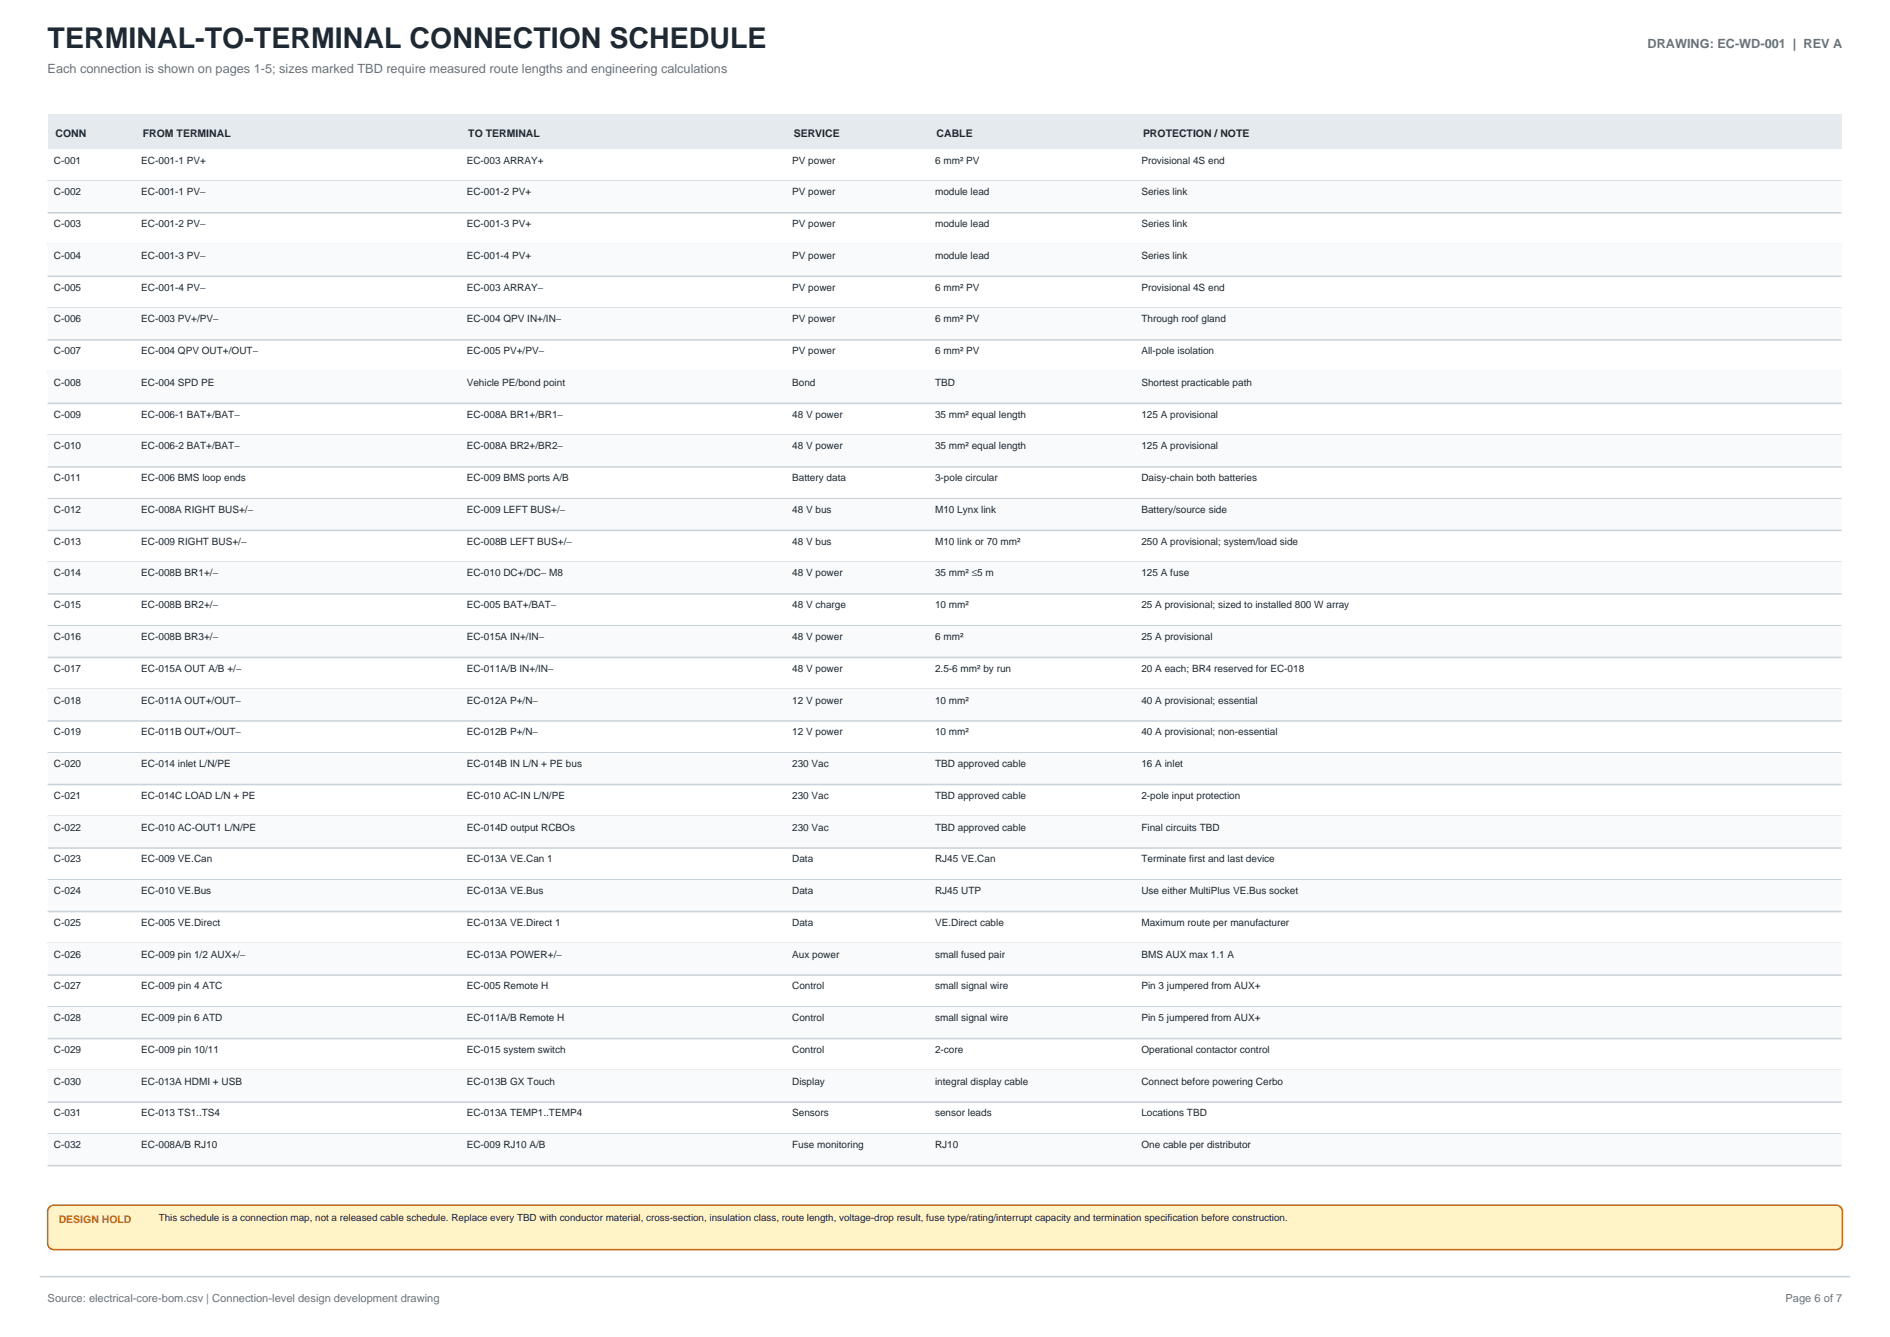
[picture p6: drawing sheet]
<svg xmlns="http://www.w3.org/2000/svg" width="420mm" height="297mm" viewBox="0 0 420 297" stroke-linecap="round" stroke-linejoin="round" font-family="sans-serif">
<defs><g id="words">
<text font-size="6.3" fill="#1e2933" x="10.6" y="10.6">TERMINAL-TO-TERMINAL CONNECTION SCHEDULE</text>
<g font-size="2.8" fill="#66737f">
<text x="366.1" y="10.6">DRAWING: EC-WD-001 | REV A</text>
<text x="10.6" y="16.2">Each connection is shown on pages 1-5; sizes marked TBD require measured route lengths and engineering calculations</text>
</g>
<g font-size="2.5" fill="#66737f">
<text x="10.6" y="289.2">Source: electrical-core-bom.csv | Connection-level design development drawing</text>
<text x="396.8" y="289.2">Page 6 of 7</text>
</g>
<g font-size="2.3" fill="#1e2933">
<text x="12.3" y="30.3">CONN</text>
<text x="31.7" y="30.3">FROM TERMINAL</text>
<text x="104.1" y="30.3">TO TERMINAL</text>
<text x="176.4" y="30.3">SERVICE</text>
<text x="208.1" y="30.3">CABLE</text>
<text x="254" y="30.3">PROTECTION / NOTE</text>
</g>
<text font-size="2.3" fill="#c76b16" x="13.1" y="271.6">DESIGN HOLD</text>
<g font-size="2.2" fill="#1e2933">
<text x="12" y="36.3">C-001</text>
<text x="31.4" y="36.3">EC-001-1 PV+</text>
<text x="103.7" y="36.3">EC-003 ARRAY+</text>
<text x="176" y="36.3">PV power</text>
<text x="207.8" y="36.3">6 mm² PV</text>
<text x="253.6" y="36.3">Provisional 4S end</text>
<text x="12" y="43.4">C-002</text>
<text x="31.4" y="43.4">EC-001-1 PV−</text>
<text x="103.7" y="43.4">EC-001-2 PV+</text>
<text x="176" y="43.4">PV power</text>
<text x="207.8" y="43.4">module lead</text>
<text x="253.6" y="43.4">Series link</text>
<text x="12" y="50.4">C-003</text>
<text x="31.4" y="50.4">EC-001-2 PV−</text>
<text x="103.7" y="50.4">EC-001-3 PV+</text>
<text x="176" y="50.4">PV power</text>
<text x="207.8" y="50.4">module lead</text>
<text x="253.6" y="50.4">Series link</text>
<text x="12" y="57.5">C-004</text>
<text x="31.4" y="57.5">EC-001-3 PV−</text>
<text x="103.7" y="57.5">EC-001-4 PV+</text>
<text x="176" y="57.5">PV power</text>
<text x="207.8" y="57.5">module lead</text>
<text x="253.6" y="57.5">Series link</text>
<text x="12" y="64.6">C-005</text>
<text x="31.4" y="64.6">EC-001-4 PV−</text>
<text x="103.7" y="64.6">EC-003 ARRAY−</text>
<text x="176" y="64.6">PV power</text>
<text x="207.8" y="64.6">6 mm² PV</text>
<text x="253.6" y="64.6">Provisional 4S end</text>
<text x="12" y="71.6">C-006</text>
<text x="31.4" y="71.6">EC-003 PV+/PV−</text>
<text x="103.7" y="71.6">EC-004 QPV IN+/IN−</text>
<text x="176" y="71.6">PV power</text>
<text x="207.8" y="71.6">6 mm² PV</text>
<text x="253.6" y="71.6">Through roof gland</text>
<text x="12" y="78.7">C-007</text>
<text x="31.4" y="78.7">EC-004 QPV OUT+/OUT−</text>
<text x="103.7" y="78.7">EC-005 PV+/PV−</text>
<text x="176" y="78.7">PV power</text>
<text x="207.8" y="78.7">6 mm² PV</text>
<text x="253.6" y="78.7">All-pole isolation</text>
<text x="12" y="85.7">C-008</text>
<text x="31.4" y="85.7">EC-004 SPD PE</text>
<text x="103.7" y="85.7">Vehicle PE/bond point</text>
<text x="176" y="85.7">Bond</text>
<text x="207.8" y="85.7">TBD</text>
<text x="253.6" y="85.7">Shortest practicable path</text>
<text x="12" y="92.8">C-009</text>
<text x="31.4" y="92.8">EC-006-1 BAT+/BAT−</text>
<text x="103.7" y="92.8">EC-008A BR1+/BR1−</text>
<text x="176" y="92.8">48 V power</text>
<text x="207.8" y="92.8">35 mm² equal length</text>
<text x="253.6" y="92.8">125 A provisional</text>
<text x="12" y="99.8">C-010</text>
<text x="31.4" y="99.8">EC-006-2 BAT+/BAT−</text>
<text x="103.7" y="99.8">EC-008A BR2+/BR2−</text>
<text x="176" y="99.8">48 V power</text>
<text x="207.8" y="99.8">35 mm² equal length</text>
<text x="253.6" y="99.8">125 A provisional</text>
<text x="12" y="106.9">C-011</text>
<text x="31.4" y="106.9">EC-006 BMS loop ends</text>
<text x="103.7" y="106.9">EC-009 BMS ports A/B</text>
<text x="176" y="106.9">Battery data</text>
<text x="207.8" y="106.9">3-pole circular</text>
<text x="253.6" y="106.9">Daisy-chain both batteries</text>
<text x="12" y="113.9">C-012</text>
<text x="31.4" y="113.9">EC-008A RIGHT BUS+/−</text>
<text x="103.7" y="113.9">EC-009 LEFT BUS+/−</text>
<text x="176" y="113.9">48 V bus</text>
<text x="207.8" y="113.9">M10 Lynx link</text>
<text x="253.6" y="113.9">Battery/source side</text>
<text x="12" y="121">C-013</text>
<text x="31.4" y="121">EC-009 RIGHT BUS+/−</text>
<text x="103.7" y="121">EC-008B LEFT BUS+/−</text>
<text x="176" y="121">48 V bus</text>
<text x="207.8" y="121">M10 link or 70 mm²</text>
<text x="253.6" y="121">250 A provisional; system/load side</text>
<text x="12" y="128.1">C-014</text>
<text x="31.4" y="128.1">EC-008B BR1+/−</text>
<text x="103.7" y="128.1">EC-010 DC+/DC− M8</text>
<text x="176" y="128.1">48 V power</text>
<text x="207.8" y="128.1">35 mm² ≤5 m</text>
<text x="253.6" y="128.1">125 A fuse</text>
<text x="12" y="135.1">C-015</text>
<text x="31.4" y="135.1">EC-008B BR2+/−</text>
<text x="103.7" y="135.1">EC-005 BAT+/BAT−</text>
<text x="176" y="135.1">48 V charge</text>
<text x="207.8" y="135.1">10 mm²</text>
<text x="253.6" y="135.1">25 A provisional; sized to installed 800 W array</text>
<text x="12" y="142.2">C-016</text>
<text x="31.4" y="142.2">EC-008B BR3+/−</text>
<text x="103.7" y="142.2">EC-015A IN+/IN−</text>
<text x="176" y="142.2">48 V power</text>
<text x="207.8" y="142.2">6 mm²</text>
<text x="253.6" y="142.2">25 A provisional</text>
<text x="12" y="149.2">C-017</text>
<text x="31.4" y="149.2">EC-015A OUT A/B +/−</text>
<text x="103.7" y="149.2">EC-011A/B IN+/IN−</text>
<text x="176" y="149.2">48 V power</text>
<text x="207.8" y="149.2">2.5-6 mm² by run</text>
<text x="253.6" y="149.2">20 A each; BR4 reserved for EC-018</text>
<text x="12" y="156.3">C-018</text>
<text x="31.4" y="156.3">EC-011A OUT+/OUT−</text>
<text x="103.7" y="156.3">EC-012A P+/N−</text>
<text x="176" y="156.3">12 V power</text>
<text x="207.8" y="156.3">10 mm²</text>
<text x="253.6" y="156.3">40 A provisional; essential</text>
<text x="12" y="163.3">C-019</text>
<text x="31.4" y="163.3">EC-011B OUT+/OUT−</text>
<text x="103.7" y="163.3">EC-012B P+/N−</text>
<text x="176" y="163.3">12 V power</text>
<text x="207.8" y="163.3">10 mm²</text>
<text x="253.6" y="163.3">40 A provisional; non-essential</text>
<text x="12" y="170.4">C-020</text>
<text x="31.4" y="170.4">EC-014 inlet L/N/PE</text>
<text x="103.7" y="170.4">EC-014B IN L/N + PE bus</text>
<text x="176" y="170.4">230 Vac</text>
<text x="207.8" y="170.4">TBD approved cable</text>
<text x="253.6" y="170.4">16 A inlet</text>
<text x="12" y="177.4">C-021</text>
<text x="31.4" y="177.4">EC-014C LOAD L/N + PE</text>
<text x="103.7" y="177.4">EC-010 AC-IN L/N/PE</text>
<text x="176" y="177.4">230 Vac</text>
<text x="207.8" y="177.4">TBD approved cable</text>
<text x="253.6" y="177.4">2-pole input protection</text>
<text x="12" y="184.5">C-022</text>
<text x="31.4" y="184.5">EC-010 AC-OUT1 L/N/PE</text>
<text x="103.7" y="184.5">EC-014D output RCBOs</text>
<text x="176" y="184.5">230 Vac</text>
<text x="207.8" y="184.5">TBD approved cable</text>
<text x="253.6" y="184.5">Final circuits TBD</text>
<text x="12" y="191.6">C-023</text>
<text x="31.4" y="191.6">EC-009 VE.Can</text>
<text x="103.7" y="191.6">EC-013A VE.Can 1</text>
<text x="176" y="191.6">Data</text>
<text x="207.8" y="191.6">RJ45 VE.Can</text>
<text x="253.6" y="191.6">Terminate first and last device</text>
<text x="12" y="198.6">C-024</text>
<text x="31.4" y="198.6">EC-010 VE.Bus</text>
<text x="103.7" y="198.6">EC-013A VE.Bus</text>
<text x="176" y="198.6">Data</text>
<text x="207.8" y="198.6">RJ45 UTP</text>
<text x="253.6" y="198.6">Use either MultiPlus VE.Bus socket</text>
<text x="12" y="205.7">C-025</text>
<text x="31.4" y="205.7">EC-005 VE.Direct</text>
<text x="103.7" y="205.7">EC-013A VE.Direct 1</text>
<text x="176" y="205.7">Data</text>
<text x="207.8" y="205.7">VE.Direct cable</text>
<text x="253.6" y="205.7">Maximum route per manufacturer</text>
<text x="12" y="212.7">C-026</text>
<text x="31.4" y="212.7">EC-009 pin 1/2 AUX+/−</text>
<text x="103.7" y="212.7">EC-013A POWER+/−</text>
<text x="176" y="212.7">Aux power</text>
<text x="207.8" y="212.7">small fused pair</text>
<text x="253.6" y="212.7">BMS AUX max 1.1 A</text>
<text x="12" y="219.8">C-027</text>
<text x="31.4" y="219.8">EC-009 pin 4 ATC</text>
<text x="103.7" y="219.8">EC-005 Remote H</text>
<text x="176" y="219.8">Control</text>
<text x="207.8" y="219.8">small signal wire</text>
<text x="253.6" y="219.8">Pin 3 jumpered from AUX+</text>
<text x="12" y="226.8">C-028</text>
<text x="31.4" y="226.8">EC-009 pin 6 ATD</text>
<text x="103.7" y="226.8">EC-011A/B Remote H</text>
<text x="176" y="226.8">Control</text>
<text x="207.8" y="226.8">small signal wire</text>
<text x="253.6" y="226.8">Pin 5 jumpered from AUX+</text>
<text x="12" y="233.9">C-029</text>
<text x="31.4" y="233.9">EC-009 pin 10/11</text>
<text x="103.7" y="233.9">EC-015 system switch</text>
<text x="176" y="233.9">Control</text>
<text x="207.8" y="233.9">2-core</text>
<text x="253.6" y="233.9">Operational contactor control</text>
<text x="12" y="240.9">C-030</text>
<text x="31.4" y="240.9">EC-013A HDMI + USB</text>
<text x="103.7" y="240.9">EC-013B GX Touch</text>
<text x="176" y="240.9">Display</text>
<text x="207.8" y="240.9">integral display cable</text>
<text x="253.6" y="240.9">Connect before powering Cerbo</text>
<text x="12" y="248">C-031</text>
<text x="31.4" y="248">EC-013 TS1..TS4</text>
<text x="103.7" y="248">EC-013A TEMP1..TEMP4</text>
<text x="176" y="248">Sensors</text>
<text x="207.8" y="248">sensor leads</text>
<text x="253.6" y="248">Locations TBD</text>
<text x="12" y="255.1">C-032</text>
<text x="31.4" y="255.1">EC-008A/B RJ10</text>
<text x="103.7" y="255.1">EC-009 RJ10 A/B</text>
<text x="176" y="255.1">Fuse monitoring</text>
<text x="207.8" y="255.1">RJ10</text>
<text x="253.6" y="255.1">One cable per distributor</text>
<text x="35.3" y="271.2">This schedule is a connection map, not a released cable schedule. Replace every TBD with conductor material, cross-section, insulation class, route length, voltage-drop result, fuse type/rating/interrupt capacity and termination specification before construction.</text>
</g>
</g></defs>
<path d="M8.8 283.6h402.4" fill="none" stroke="#cbd3da" stroke-width=".35"/>
<path d="M10.6 25.4h398.6v7.8h-398.6z" fill-rule="evenodd" fill="#e5eaee"/>
<path d="M10.6 40.2h398.6" fill="none" stroke="#cbd3da" stroke-width=".35"/>
<path d="M10.6 40.2h398.6v7.1h-398.6z" fill-rule="evenodd" fill="#f8fafb"/>
<path d="M10.6 47.3h398.6M10.6 54.3h398.6" fill="none" stroke="#cbd3da" stroke-width=".35"/>
<path d="M10.6 54.3h398.6v7.1h-398.6z" fill-rule="evenodd" fill="#f8fafb"/>
<path d="M10.6 61.4h398.6M10.6 68.4h398.6" fill="none" stroke="#cbd3da" stroke-width=".35"/>
<path d="M10.6 68.4h398.6v7.1h-398.6z" fill-rule="evenodd" fill="#f8fafb"/>
<path d="M10.6 75.5h398.6M10.6 82.5h398.6" fill="none" stroke="#cbd3da" stroke-width=".35"/>
<path d="M10.6 82.5h398.6v7.1h-398.6z" fill-rule="evenodd" fill="#f8fafb"/>
<path d="M10.6 89.6h398.6M10.6 96.7h398.6" fill="none" stroke="#cbd3da" stroke-width=".35"/>
<path d="M10.6 96.7h398.6v7h-398.6z" fill-rule="evenodd" fill="#f8fafb"/>
<path d="M10.6 103.7h398.6M10.6 110.8h398.6" fill="none" stroke="#cbd3da" stroke-width=".35"/>
<path d="M10.6 110.8h398.6v7h-398.6z" fill-rule="evenodd" fill="#f8fafb"/>
<path d="M10.6 117.8h398.6M10.6 124.9h398.6" fill="none" stroke="#cbd3da" stroke-width=".35"/>
<path d="M10.6 124.9h398.6v7h-398.6z" fill-rule="evenodd" fill="#f8fafb"/>
<path d="M10.6 131.9h398.6M10.6 139h398.6" fill="none" stroke="#cbd3da" stroke-width=".35"/>
<path d="M10.6 139h398.6v7h-398.6z" fill-rule="evenodd" fill="#f8fafb"/>
<path d="M10.6 146h398.6M10.6 153.1h398.6" fill="none" stroke="#cbd3da" stroke-width=".35"/>
<path d="M10.6 153.1h398.6v7.1h-398.6z" fill-rule="evenodd" fill="#f8fafb"/>
<path d="M10.6 160.2h398.6M10.6 167.2h398.6" fill="none" stroke="#cbd3da" stroke-width=".35"/>
<path d="M10.6 167.2h398.6v7.1h-398.6z" fill-rule="evenodd" fill="#f8fafb"/>
<path d="M10.6 174.3h398.6M10.6 181.3h398.6" fill="none" stroke="#cbd3da" stroke-width=".35"/>
<path d="M10.6 181.3h398.6v7.1h-398.6z" fill-rule="evenodd" fill="#f8fafb"/>
<path d="M10.6 188.4h398.6M10.6 195.4h398.6" fill="none" stroke="#cbd3da" stroke-width=".35"/>
<path d="M10.6 195.4h398.6v7.1h-398.6z" fill-rule="evenodd" fill="#f8fafb"/>
<path d="M10.6 202.5h398.6M10.6 209.5h398.6" fill="none" stroke="#cbd3da" stroke-width=".35"/>
<path d="M10.6 209.5h398.6v7.1h-398.6z" fill-rule="evenodd" fill="#f8fafb"/>
<path d="M10.6 216.6h398.6M10.6 223.7h398.6" fill="none" stroke="#cbd3da" stroke-width=".35"/>
<path d="M10.6 223.7h398.6v7h-398.6z" fill-rule="evenodd" fill="#f8fafb"/>
<path d="M10.6 230.7h398.6M10.6 237.8h398.6" fill="none" stroke="#cbd3da" stroke-width=".35"/>
<path d="M10.6 237.8h398.6v7h-398.6z" fill-rule="evenodd" fill="#f8fafb"/>
<path d="M10.6 244.8h398.6M10.6 251.9h398.6" fill="none" stroke="#cbd3da" stroke-width=".35"/>
<path d="M10.6 251.9h398.6v7h-398.6z" fill-rule="evenodd" fill="#f8fafb"/>
<path d="M10.6 258.9h398.6" fill="none" stroke="#cbd3da" stroke-width=".35"/>
<path d="M11.2 268l.8-.3h396a1.41 1.41 0 0 1 1.4 1.4v7.1a1.41 1.41 0 0 1-1.4 1.4h-396a1.41 1.41 0 0 1-1.4-1.4v-7.1l.1-.4z" fill-rule="evenodd" fill="#fff4c7" stroke="#c76b16" stroke-width=".35"/>
<use href="#words"/>
</svg>
